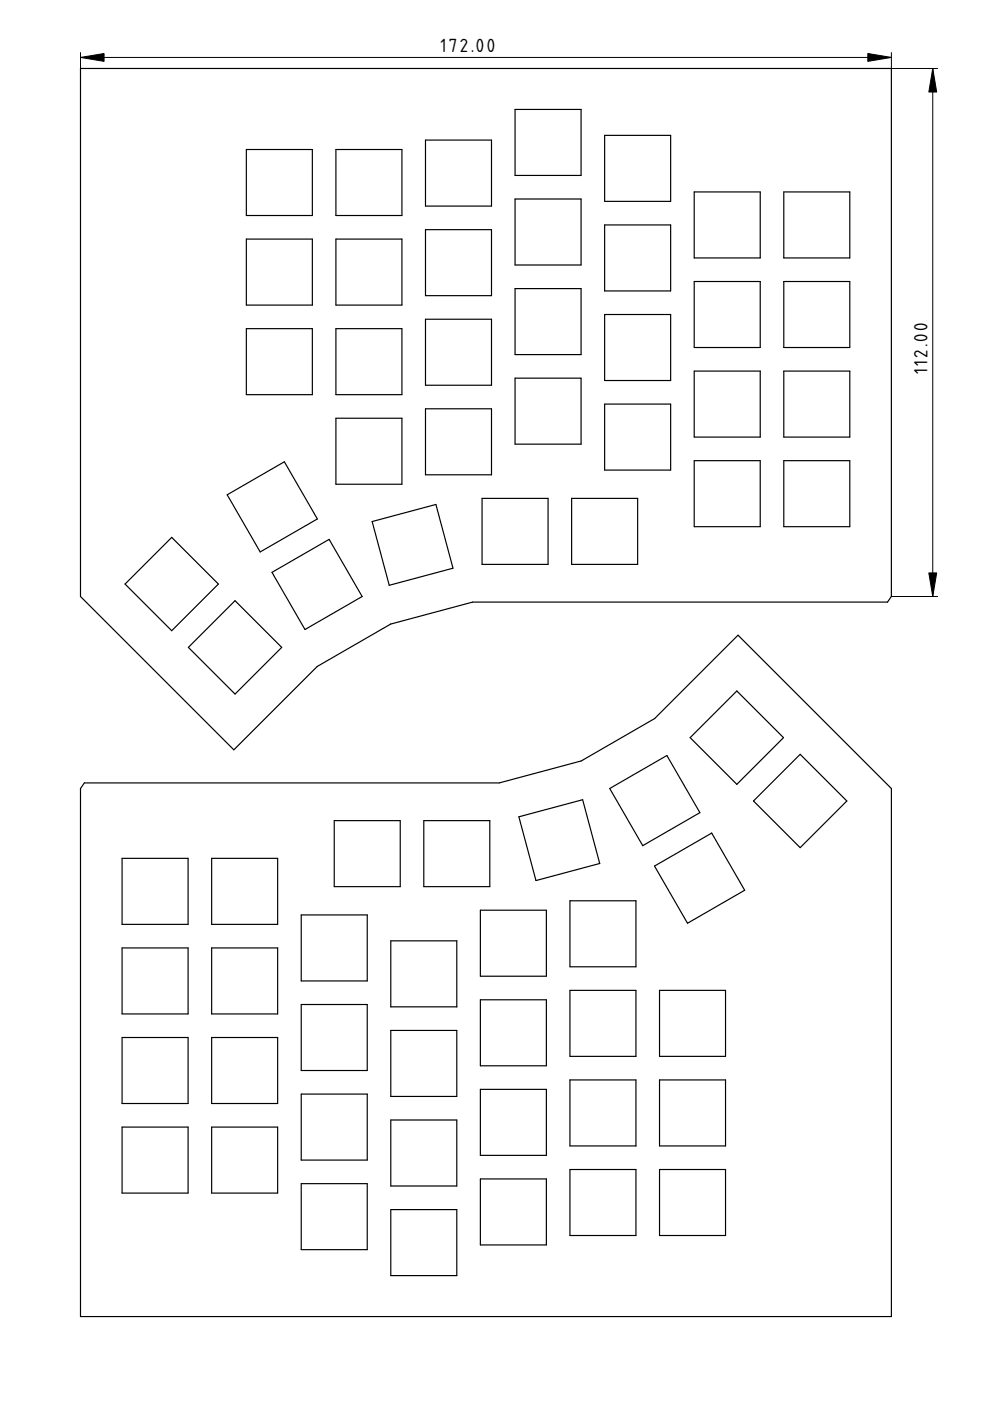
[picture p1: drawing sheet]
<svg xmlns="http://www.w3.org/2000/svg" width="210mm" height="297mm" viewBox="0 0 210 297" stroke-linecap="round" stroke-linejoin="round" font-family="sans-serif">
<defs><g id="words">
<g font-size="5">
<text x="93.4" y="11.1">172.00</text>
<text x="196.7" y="79.3" transform="rotate(-90 196.7 79.3)">112.00</text>
</g>
</g></defs>
<path d="M103 86.7h.1" fill="none" stroke="#000" stroke-width=".21"/>
<g fill="#fff">
<path d="M48.2 104.9l12.1-7 7 12.1-12.1 7z" fill-rule="evenodd"/>
<path d="M78.9 110.6l13.5-3.6 3.6 13.5-13.5 3.6z" fill-rule="evenodd"/>
<path d="M57.7 121.4l12.1-7 7 12.1-12.1 7z" fill-rule="evenodd"/>
<path d="M166.2 40.7h14v14h-14z" fill-rule="evenodd"/>
<path d="M52.2 31.7h14v14h-14z" fill-rule="evenodd"/>
<path d="M52.2 50.7h14v14h-14z" fill-rule="evenodd"/>
<path d="M128.2 47.7h14v14h-14z" fill-rule="evenodd"/>
<path d="M121.2 105.7h14v14h-14z" fill-rule="evenodd"/>
<path d="M147.2 78.7h14v14h-14z" fill-rule="evenodd"/>
<path d="M71.2 50.7h14v14h-14z" fill-rule="evenodd"/>
<path d="M147.2 97.7h14v14h-14z" fill-rule="evenodd"/>
<path d="M71.2 88.7h14v14h-14z" fill-rule="evenodd"/>
<path d="M128.2 85.7h14v14h-14z" fill-rule="evenodd"/>
<path d="M109.2 42.2h14v14h-14z" fill-rule="evenodd"/>
<path d="M90.2 67.7h14v14h-14z" fill-rule="evenodd"/>
<path d="M90.2 86.7h14v14h-14z" fill-rule="evenodd"/>
</g>
<path d="M103 86.7h.1" fill="none" stroke="#000" stroke-width=".21"/>
<g fill="#fff">
<path d="M109.2 61.2h14v14h-14z" fill-rule="evenodd"/>
<path d="M128.2 66.7h14v14h-14z" fill-rule="evenodd"/>
<path d="M109.2 23.2h14v14h-14z" fill-rule="evenodd"/>
<path d="M128.2 28.7h14v14h-14z" fill-rule="evenodd"/>
<path d="M90.2 48.7h14v14h-14z" fill-rule="evenodd"/>
<path d="M90.2 29.7h14v14h-14z" fill-rule="evenodd"/>
<path d="M147.2 40.7h14v14h-14z" fill-rule="evenodd"/>
<path d="M71.2 31.7h14v14h-14z" fill-rule="evenodd"/>
<path d="M52.2 69.7h14v14h-14z" fill-rule="evenodd"/>
<path d="M102.2 105.7h14v14h-14z" fill-rule="evenodd"/>
<path d="M109.2 80.2h14v14h-14z" fill-rule="evenodd"/>
<path d="M71.2 69.7h14v14h-14z" fill-rule="evenodd"/>
<path d="M166.2 78.7h14v14h-14z" fill-rule="evenodd"/>
<path d="M147.2 59.7h14v14h-14z" fill-rule="evenodd"/>
<path d="M166.2 59.7h14v14h-14z" fill-rule="evenodd"/>
<path d="M166.2 97.7h14v14h-14z" fill-rule="evenodd"/>
<path d="M49.8 127.4l9.9 9.9-9.9 9.9-9.9-9.9z" fill-rule="evenodd"/>
<path d="M36.4 113.9l9.9 9.9-9.9 9.9-9.9-9.9z" fill-rule="evenodd"/>
</g>
<g fill="none" stroke="#000" stroke-width=".25">
<path d="M17.1 14.5h171.9v112l-.8 1.2h-88l-17.4 4.6-15.6 9-17.6 17.7-32.5-32.5zM52.2 31.7h14v14h-14zM71.2 31.7h14v14h-14zM90.2 29.7h14v14h-14zM109.2 23.2h14v14h-14zM128.2 28.7h14v14h-14zM52.2 50.7h14v14h-14zM71.2 50.7h14v14h-14zM90.2 48.7h14v14h-14zM109.2 42.2h14v14h-14zM128.2 47.7h14v14h-14zM147.2 40.7h14v14h-14z"/>
<path d="M147.2 59.7h14v14h-14zM166.2 40.7h14v14h-14zM166.2 59.7h14v14h-14zM52.2 69.7h14v14h-14zM71.2 69.7h14v14h-14zM90.2 67.7h14v14h-14zM109.2 61.2h14v14h-14zM128.2 66.7h14v14h-14zM147.2 78.7h14v14h-14zM166.2 78.7h14v14h-14zM71.2 88.7h14v14h-14zM90.2 86.7h14v14h-14z"/>
<path d="M109.2 80.2h14v14h-14zM128.2 85.7h14v14h-14zM147.2 97.7h14v14h-14zM166.2 97.7h14v14h-14zM36.4 113.9l9.9 9.9-9.9 9.9-9.9-9.9zM48.2 104.9l12.1-7 7 12.1-12.1 7zM78.9 110.6l13.5-3.6 3.6 13.5-13.5 3.6zM102.2 105.7h14v14h-14zM121.2 105.7h14v14h-14zM49.8 127.4l9.9 9.9-9.9 9.9-9.9-9.9zM57.7 121.4l12.1-7 7 12.1-12.1 7z"/>
</g>
<path d="M17.1 12.2h171.9M17.1 11.1v3.4M189 11.1v3.4h9.8M197.8 14.5v112M103 86.7h.1M189 126.5h9.8" fill="none" stroke="#000" stroke-width=".21"/>
<path d="M17.1 12.2l5-.9v1.7zM184 11.3l5 .9-5 .8zM197.8 14.5l.8 5h-1.7zM196.9 121.5h1.7l-.8 5z" fill="#000" stroke="#000" stroke-width=".21"/>
<path d="M17.9 166h87.9l17.4-4.7 15.6-9 17.7-17.6 32.5 32.5v111.9h-171.9v-111.9z" fill-rule="evenodd" fill="#fff"/>
<path d="M103 206.9h.1" fill="none" stroke="#000" stroke-width=".21"/>
<g fill="#fff">
<path d="M138.8 183.6l12.1-7 7 12.1-12.1 7z" fill-rule="evenodd"/>
<path d="M110 173.2l13.5-3.6 3.7 13.5-13.6 3.6z" fill-rule="evenodd"/>
<path d="M129.3 167.2l12.1-7 7 12.1-12.1 7z" fill-rule="evenodd"/>
<path d="M139.8 229h14v14h-14z" fill-rule="evenodd"/>
<path d="M70.9 174h14v14h-14z" fill-rule="evenodd"/>
<path d="M101.9 250h13.9v14h-13.9z" fill-rule="evenodd"/>
<path d="M25.9 220h14v14h-14z" fill-rule="evenodd"/>
<path d="M25.9 182h14v14h-14z" fill-rule="evenodd"/>
<path d="M89.9 174h14v14h-14z" fill-rule="evenodd"/>
<path d="M82.9 218.5h14v14h-14z" fill-rule="evenodd"/>
<path d="M139.8 210h14v14h-14z" fill-rule="evenodd"/>
<path d="M120.8 229h14v14h-14z" fill-rule="evenodd"/>
<path d="M101.9 193h13.9v14h-13.9z" fill-rule="evenodd"/>
</g>
<path d="M103 206.9h.1" fill="none" stroke="#000" stroke-width=".21"/>
<g fill="#fff">
<path d="M63.9 213h14v14h-14z" fill-rule="evenodd"/>
<path d="M82.9 237.5h14v14h-14z" fill-rule="evenodd"/>
<path d="M82.9 199.5h14v14h-14z" fill-rule="evenodd"/>
<path d="M44.9 201h14v14h-14z" fill-rule="evenodd"/>
<path d="M25.9 201h14v14h-14z" fill-rule="evenodd"/>
<path d="M120.8 191h14v14h-14z" fill-rule="evenodd"/>
<path d="M101.9 231h13.9v14h-13.9z" fill-rule="evenodd"/>
<path d="M101.9 212h13.9v14h-13.9z" fill-rule="evenodd"/>
<path d="M63.9 194h14v14h-14z" fill-rule="evenodd"/>
<path d="M44.9 239h14v14h-14z" fill-rule="evenodd"/>
<path d="M44.9 220h14v14h-14z" fill-rule="evenodd"/>
<path d="M44.9 182h14v14h-14z" fill-rule="evenodd"/>
<path d="M25.9 239h14v14h-14z" fill-rule="evenodd"/>
<path d="M82.9 256.5h14v14h-14z" fill-rule="evenodd"/>
<path d="M120.8 210h14v14h-14z" fill-rule="evenodd"/>
<path d="M120.8 248h14v14h-14z" fill-rule="evenodd"/>
<path d="M63.9 232h14v14h-14z" fill-rule="evenodd"/>
<path d="M139.8 248h14v14h-14z" fill-rule="evenodd"/>
<path d="M63.9 251h14v14h-14z" fill-rule="evenodd"/>
<path d="M146.3 156.4l9.9-9.9 9.9 9.9-9.9 9.9z" fill-rule="evenodd"/>
<path d="M159.8 169.8l9.9-9.9 9.8 9.9-9.8 9.9z" fill-rule="evenodd"/>
</g>
<g fill="none" stroke="#000" stroke-width=".25">
<path d="M156.2 146.5l9.9 9.9-9.9 9.9-9.9-9.9zM169.7 159.9l9.8 9.9-9.8 9.9-9.9-9.9zM17.9 166h87.9l17.4-4.7 15.6-9 17.7-17.6 32.5 32.5v111.9h-171.9v-111.9zM70.9 174h14v14h-14zM89.9 174h14v14h-14zM110 173.2l13.5-3.6 3.7 13.5-13.6 3.6zM129.3 167.2l12.1-7 7 12.1-12.1 7zM25.9 182h14v14h-14zM44.9 182h14v14h-14zM63.9 194h14v14h-14zM82.9 199.5h14v14h-14zM101.9 193h13.9v14h-13.9z"/>
<path d="M120.8 191h14v14h-14zM138.8 183.6l12.1-7 7 12.1-12.1 7zM25.9 201h14v14h-14zM25.9 220h14v14h-14zM44.9 201h14v14h-14zM44.9 220h14v14h-14zM63.9 213h14v14h-14zM82.9 218.5h14v14h-14zM101.9 212h13.9v14h-13.9zM120.8 210h14v14h-14zM139.8 210h14v14h-14zM25.9 239h14v14h-14z"/>
<path d="M44.9 239h14v14h-14zM63.9 232h14v14h-14zM82.9 237.5h14v14h-14zM101.9 231h13.9v14h-13.9zM120.8 229h14v14h-14zM139.8 229h14v14h-14zM63.9 251h14v14h-14zM82.9 256.5h14v14h-14zM101.9 250h13.9v14h-13.9zM120.8 248h14v14h-14zM139.8 248h14v14h-14z"/>
</g>
<use href="#words"/>
</svg>
